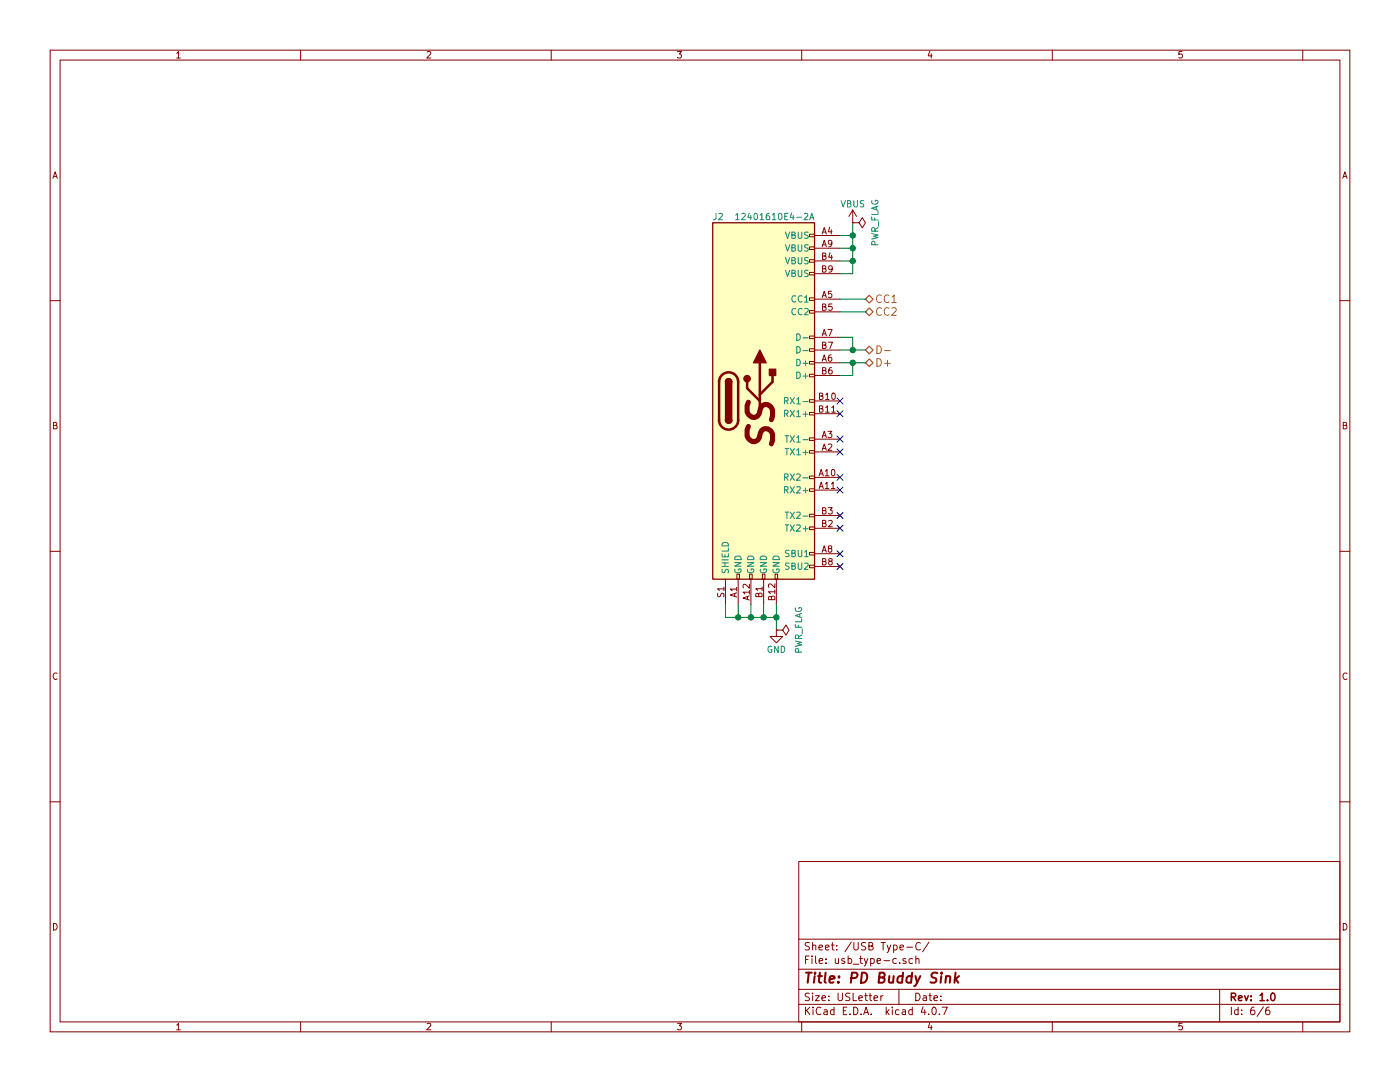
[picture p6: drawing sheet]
<svg xmlns="http://www.w3.org/2000/svg" width="279mm" height="216mm" viewBox="0 0 279 216" stroke-linecap="round" stroke-linejoin="round" font-family="sans-serif">
<g fill="none" stroke="#840000" stroke-width=".2">
<path d="M10 10h259.4v195.9h-259.4zM12 12h255.4v191.9h-255.4zM35.3 10.6l.3-.3v1.3M35.3 11.6h.7M60 10v2M85.2 10.4l.5-.1 .3 .3-.8 1h.8M110 10v2M135.2 10.3h.8l-.4 .5h.3l.1 .2-.1 .5-.2 .1-.5-.1M160 10v2M185.5 10.2l-.3 1h.8M185.9 10.7v.9M210 10v2"/>
<path d="M235.9 10.3h-.6v.6l.1-.1h.5l.1 .5-.3 .3-.4-.1M260 10v2M10.6 35.6l.4-1.3 .4 1.3M10.7 35.2h.6M268 35.6l.4-1.3 .4 1.3M268.1 35.2h.6M10 60h2M161.5 59.4h1.1v.5h-1.1zM161.5 54.4h1.1v.5h-1.1zM161.5 51.8h1.1v.5h-1.1zM161.5 49.3h1.1v.5h-1.1zM161.5 46.7h1.1v.5h-1.1z"/>
<path d="M162.6 47h5M162.6 52.1h5M162.6 59.7h5M162.6 49.5h5M162.6 54.6h5M164.1 46.7l.4-1.3 .4 1.3M164.1 59.4l.4-1.3 .4 1.3M164.1 49.2l.4-1.2 .4 1.2M164.2 51.1l.6-.1v-.4l-.6-.1v1.3h.4l.3-.5-.3-.2M164.2 53.6l.6-.1v-.4l-.6-.1v1.3h.4l.3-.4-.3-.3M164.2 46.3h.6M164.2 59h.6"/>
<path d="M164.2 48.8h.6M165.6 45.3l-.3 1h.8M165.7 50.4l-.3 .9h.7M165.9 45.8v.9M166 58.1h-.6l-.1 .6 .2-.1 .5 .1v.6l-.2 .1-.5-.1M166 50.9v.9M166 48.5l-.2 .2h-.3l-.2-.2 .1-.5h.4l.2 .2a.84 .84 0 0 1-.3 1h-.3M166.1 53.6l-.2 .2h-.3l-.2-.2 .1-.5 .4-.1 .2 .3a.84 .84 0 0 1-.4 1h-.2M170.2 44.5h.1M170.2 44.5h1.2l.7-1.1 .6 1.1-.6 1-.7-1M170.2 41.9l-.8 1.3M170.2 41.9v2.6"/>
<path d="M170.2 41.9l.7 1.3M267.4 60h2M161.5 79.8h1.1v.5h-1.1zM161.5 74.7h1.1v.5h-1.1zM161.5 72.1h1.1v.5h-1.1zM161.5 69.6h1.1v.5h-1.1zM161.5 67.1h1.1v.5h-1.1zM161.5 62h1.1v.5h-1.1zM162.6 62.2h5M162.6 72.4h5M162.6 74.9h5M162.6 67.3h5"/>
<path d="M162.6 69.9h5M163.6 79l.6-.1v-.4l-.6-.1v1.3h.4l.3-.4-.3-.3M164.1 72.1l.4-1.3 .4 1.3M164.1 67l.4-1.3 .4 1.3M164.2 61.2l.6-.1v-.3l-.6-.1v1.2h.4l.3-.4-.3-.3M164.2 73.9l.6-.1v-.3l-.6-.1v1.2h.4l.3-.4-.3-.3M164.2 68.9l.6-.1v-.4l-.6-.1v1.2h.4l.3-.4-.3-.2M164.2 71.7h.6M164.2 66.6h.6M164.8 78.8l.3-.4v1.3M164.8 79.7h.7M165.2 65.7h.9l-.6 1.3"/>
<path d="M165.3 68.3h.8l-.5 1.2M165.9 70.8l-.4 .1-.1 .2-.1 .7 .2 .3 .5-.1v-.5l-.1-.2h-.4l-.2 .2M166 73.4h-.4l-.2 .3v.7l.2 .2 .4-.1 .1-.4-.1-.2-.4-.1-.2 .3M166 60.7h-.6v.5l.2-.1 .4 .1v.6l-.1 .1-.5-.1M166.1 78.5l.2-.1a.67 .67 0 0 1 .4 .7 .67 .67 0 0 1-.4 .6l-.3-.5zM10.7 84.9l.5-.1 .2-.2-.1-.2-.6-.1v1.3h.5l.2-.5-.3-.2M161.5 97.5h1.1v.5h-1.1zM161.5 95h1.1v.5h-1.1zM161.5 89.9h1.1v.5h-1.1zM161.5 87.4h1.1v.5h-1.1zM161.5 82.3h1.1v.5h-1.1zM162.6 90.2h5"/>
<path d="M162.6 87.6h5M162.6 95.3h5M162.6 80h5M162.6 97.8h5M162.6 82.6h5M163.5 94.9l.4-1.2 .4 1.2M163.5 97.5l.4-1.3 .4 1.3M163.6 81.6l.6-.1v-.4l-.6-.1v1.2h.4l.3-.4-.3-.2M163.6 94.6h.6M163.6 97.1h.6M164.1 89.9l.4-1.3 .4 1.3M164.1 87.3l.4-1.2 .4 1.2"/>
<path d="M164.2 89.5h.6M164.2 86.9h.6M164.7 94l.3-.3v1.2M164.7 96.6l.3-.4v1.3M164.7 94.9h.7M164.7 97.5h.7M164.8 81.3l.3-.3v1.2M164.8 82.2h.7M165.2 86.1h.8l-.4 .4 .4 .1v.6l-.2 .1-.6-.1M165.3 88.7l.5-.1 .2 .4-.8 .9h.8M165.9 96.6l.4-.4v1.3M165.9 97.5h.7"/>
<path d="M166 81.3l.3-.3v1.2M166 82.2h.7M166 93.8l.2-.1a.67 .67 0 0 1 .4 .6 .67 .67 0 0 1-.4 .6l-.3-.4zM268.1 84.9l.5-.1 .2-.2-.1-.2-.6-.1v1.3h.5l.2-.5-.3-.2M10 110h2M143.3 118.4v.6h.4l.2-.5 .3-.1 .3 .2-.1 .5M144.5 117.5h-1.3l.4 .4M144.5 117.1v.8M144.8 115.6v5.1M146.6 118.4v.6M147 118.3l-1.3 .4 1.3 .4M147 117.6h-1.3l.4 .3"/>
<path d="M147 117.2v.7M147.1 114.6h.5v1h-.5zM147.3 115.6v5.1M149.2 119v.6M149.6 118.9l-1.3 .4 1.3 .4M149.6 118.2h-1.3l.3 .3M149.6 116.6v.8l-1-.8-.3 .2 .1 .5M149.6 117.8v.7M149.6 114.6h.5v1h-.5zM149.9 115.6v5.1M151.4 118.6l.3-.3 .4 .3v.4h-1.3l.1-.6h.4l.1 .6M152.1 117.5h-1.3l.4 .3"/>
<path d="M152.1 117.1v.7M152.1 114.6h.6v1h-.6zM152.4 115.6v5.1M153.9 119.2l.3-.3 .4 .3v.5h-1.2l.1-.7h.3l.1 .7M154.6 118.1h-1.2l.3 .3M154.6 116.5v.8l-.9-.8-.3 .2 .1 .5M154.6 117.7v.7M154.7 114.6h.5v1h-.5zM154.9 115.6v5.1M161.5 112.8h1.1v.5h-1.1zM161.5 110.2h1.1v.5h-1.1zM161.5 105.2h1.1v.5h-1.1z"/>
<path d="M161.5 102.6h1.1v.5h-1.1zM162.6 105.4h5M162.6 102.9h5M162.6 110.5h5M162.6 113h5M164.1 110.2l.4-1.3 .4 1.3M164.2 104.4l.6-.1v-.4l-.6-.1v1.3h.4l.3-.4-.3-.3M164.2 101.9l.6-.1v-.4l-.6-.1v1.3h.4l.3-.5-.3-.2M164.2 112l.6-.1v-.3l-.6-.1v1.2h.4l.3-.4-.3-.3M164.2 109.8h.6M165.3 101.3h.8l-.4 .5 .3 .1v.5l-.1 .2-.6-.2M165.4 103.9l.5-.1 .2 .4-.8 .9h.8"/>
<path d="M165.5 109.4l-.2-.2 .1-.2 .1-.1 .5 .1v.3l-.6 .2-.1 .2 .1 .4 .1 .1h.3l.2-.3v-.3l-.2-.2M165.6 112l-.2-.2 .1-.3 .5 .1v.3l-.5 .1-.1 .2v.4l.2 .1h.3l.2-.2-.1-.4-.1-.1M267.4 110h2M11.4 134.4a.62 .62 0 0 0-.8 .4 .62 .62 0 0 0 .6 .8l.2-.1M154.9 125.7v1.3h1.3l-1.3 1.3-1.2-1.3h1.2M154.9 125.7h.1M154.9 125.7h1.3l.6-1 .7 1-.7 1-.6-1M268.8 134.4a.62 .62 0 0 0-.8 .4 .62 .62 0 0 0 .6 .8l.2-.1M10 160h2M267.4 160h2M159.4 171.9h108v32h-108zM10.7 184.3a.65 .65 0 0 1 .7 .6 .65 .65 0 0 1-.7 .7z"/>
<path d="M159.4 197.4h108M159.4 193.4h108M159.4 187.4h108M160.8 191.5h.5M161.5 190.8h-.7v1.5M161.5 198.2h-.5l-.3 .3 .1 .3 .7 .3v.4l-.2 .2-.6-.1M161.5 188.1h-.5l-.3 .2 .1 .3 .7 .4v.4l-.2 .2-.6-.1M162.1 190.8v.1M162.1 191.3v1M162.2 198.2v.1M162.2 188.7l.2-.1h.4v1M162.2 188.1v1.5"/>
<path d="M162.2 198.7v1M162.7 198.7h.8l-.8 1h.8M162.8 190.8v1.2l.2 .3M163.4 189.1l.8-.2-.1-.3h-.4l-.3 .2 .1 .7h.6M163.5 191.8l.7-.2-.1-.3h-.4l-.2 .2 .1 .7h.5M164 199.2l.7-.2v-.2l-.4-.1-.3 .2 .1 .7h.6M164.7 189.1l.8-.2-.1-.3h-.4l-.3 .2 .1 .7h.6M164.8 192.1v.2M164.8 191.3v.2M165.4 199.5v.2M165.4 198.8v.1M165.9 188.6h.6"/>
<path d="M166.1 188.1v1.3l.4 .2M166.7 191.3l.1 .9 .3 .1 .2-.2M167 189.4v.2M167 188.6v.2M167.3 198.2v1.2l.2 .3h.3l.3-.3v-1.2M167.3 191.3v1M168.6 191.3a.37 .37 0 0 0-.6 .2v.2l.6 .1v.2l-.2 .3-.4-.1M169.3 191.3h.4l.3 .2-.2 .7h-.5M169.3 190.8v1.5M169.6 198.2h-.6l-.2 .3v.3l.7 .3v.4l-.2 .2-.5-.1M169.9 188l-1.3 1.9M170.3 198.2v1.5h.7"/>
<path d="M170.3 192.4h1.1M170.4 188.1v1.2l.3 .3h.3l.3-.3v-1.2M171.4 199.2l.7-.2v-.2l-.5-.1-.2 .2 .1 .7h.6M171.6 191.3h.5M171.8 190.8v1.2l.3 .3M172.5 191.3l.3 1M172.6 198.7h.5M172.8 198.2v1.3l.3 .2M172.8 188.1h-.6l-.3 .2 .1 .3 .7 .4v.4l-.2 .2-.6-.1M173.2 191.3l-.5 1.3-.2 .2M173.4 188.8l.7-.2v-.4l-.2-.1h-.5v1.5h.6l.2-.2 .1-.3-.4-.3M173.4 198.7h.6"/>
<path d="M173.6 198.2v1.3l.4 .2M173.8 191.3h.4l.3 .2-.2 .7h-.5M173.8 191.3v1.5M174.4 199.2l.7-.2v-.2l-.4-.1-.3 .2 .1 .7h.6M175 191.8l.7-.2v-.3h-.4l-.3 .2 .1 .7h.6M175.8 198.7v1M175.8 188.1h.9M176.2 198.7l-.4 .3M176.3 188.1v1.5M176.4 191.7h1.1M177 188.6l.4 1M177.8 188.6l-.5 1.3-.3 .2"/>
<path d="M178.3 188.6h.5l.2 .2-.1 .7h-.6M178.3 188.6v1.5M178.9 191.3h-.4l-.3 .2 .1 .6 .2 .2 .4-.1M179.4 197.4v3M179.6 192.1v.2M179.6 189.1l.7-.2v-.3h-.5l-.2 .2 .1 .7h.6M180.8 191.3a.37 .37 0 0 0-.6 .2l.1 .2 .5 .1v.2l-.2 .3-.4-.1M181 189h1.1M182.1 191.3h-.4l-.3 .2 .1 .6 .2 .2 .4-.1M182.8 198.2a.76 .76 0 0 1 .8 .7 .76 .76 0 0 1-.8 .8zM182.8 191.4l.2-.1h.4v1M182.8 190.8v1.5"/>
<path d="M183.7 188.2a.71 .71 0 0 0-1 .5 .71 .71 0 0 0 .7 .9l.3-.2M184.3 198.8h.5l.1 .9M184.9 199l-.5 .1-.2 .2 .2 .4 .5-.1M185.4 198.7h.6M185.4 188l-1.3 1.9M185.6 198.2v1.3l.4 .2M186.4 199.2l.7-.2-.1-.2-.4-.1-.2 .2 .1 .7h.5M187.8 199.5v.2M187.8 198.8v.1M243.4 197.4v6.5M268.1 184.3a.65 .65 0 0 1 .7 .6 .65 .65 0 0 1-.7 .7zM35.3 204.5l.3-.3v1.3"/>
<path d="M35.3 205.5h.7M60 203.9v2M85.2 204.3l.5-.1 .3 .3-.8 1h.8M110 203.9v2M135.2 204.2h.8l-.4 .5h.3l.1 .2-.1 .5-.2 .1-.5-.1M159.4 200.4h108M160 203.9v2M160.8 201v1.5M161 201.6l.6 .9M161.6 201l-.8 .8M162.3 201v.1M162.3 201.5v1"/>
<path d="M163.8 201.1a.71 .71 0 0 0-1 .5 .71 .71 0 0 0 .8 .9l.2-.2M164.5 201.5h.5l.1 1M165.1 201.8l-.5 .1-.2 .2 .2 .4 .5-.1M166.4 201.5h-.4l-.3 .3 .1 .5 .2 .2 .4-.1M166.4 201v1.5M168.3 201.7h.5M169 201h-.7v1.5h.7M169.6 202.3v.2M170.4 201a.76 .76 0 0 1 .8 .7 .76 .76 0 0 1-.8 .8zM171.9 202.3v.2M172.4 202.5l.4-1.5 .6 1.5M172.5 202h.7"/>
<path d="M173.9 202.3v.2M176.9 201v1.5M177 201.9l.4 .6M177.4 201.5l-.5 .5M178.1 201v.1M178.1 201.5v1M179.4 201.5h-.4l-.3 .3 .1 .5 .2 .2 .4-.1M180.1 201.5h.6v1M180.7 201.8l-.5 .1-.2 .2 .2 .4 .5-.1M182.1 201.5h-.5l-.2 .3v.5l.2 .2 .5-.1M182.1 201v1.5M184.2 200.9l-.4 1.1h1"/>
<path d="M184.6 201.5v1M185.3 202.3v.2M185.5 204.1l-.3 1h.8M185.9 204.6v.9M186.1 201.1l.2-.1a.8 .8 0 0 1 .6 .7 .8 .8 0 0 1-.6 .8l-.2-.2-.1-.4zM187.5 202.3v.2M188 201h1.1l-.7 1.5M210 203.9v2M235.9 204.2h-.6v.6l.1-.1h.5l.1 .5-.3 .3-.4-.1M245.7 201v1.5M247.1 201.5h-.4l-.3 .3 .1 .5 .2 .2 .4-.1M247.1 201v1.5"/>
<path d="M247.8 202.3v.2M247.8 201.5v.2M250.3 201h-.4a1.11 1.11 0 0 0-.2 1.4l.5 .1 .2-.2v-.5l-.2-.3-.5 .1-.1 .2M252.1 200.9l-1.2 1.9M253.3 201h-.4a1.11 1.11 0 0 0-.2 1.4l.5 .1 .2-.2v-.5l-.2-.3-.5 .1-.1 .2M260 203.9v2"/>
</g>
<path d="M245.7 199l.8-.1 .1-.2-.1-.4-.2-.1h-.6v1.5M246.1 199l.5 .7M247.2 199.2l.7-.2-.1-.2-.4-.1-.2 .2v.7h.6M248.4 198.7l.3 1 .4-1M249.7 199.5v.2M249.7 198.8v.1M251.5 198.6l.4-.4v1.5M251.5 199.7h.8M253 199.5v.2M253.7 198.3l.2-.1a.8 .8 0 0 1 .6 .7 .8 .8 0 0 1-.6 .8l-.2-.2-.1-.4z" fill="none" stroke="#840000" stroke-width=".3"/>
<g fill="none" stroke="#840000" stroke-width=".41">
<path d="M160.9 194.1h1.1M161.4 194.1l-.2 2M162.6 194.8l-.2 1.3M162.7 194.1l-.1 .2 .2-.1-.1-.1-.1 .2M163.3 194.8h.7M163.6 194.1l-.2 1.7 .1 .2 .4 .1M164.8 194.1l-.2 1.7 .2 .3M165.6 195.4l.9-.2v-.4h-.8l-.2 1 .3 .3 .5-.1M167.3 195.9l.1 .1-.1 .1-.1-.1 .1-.1v.2M167.5 194.8l-.1 .2-.1-.1 .2-.1-.1 .2M169.9 195.1l1-.1a.56 .56 0 0 0 .1-.8l-1-.1-.2 2M172 194.1a.97 .97 0 0 1 1.1 .6 .97 .97 0 0 1-.3 1.1l-.5 .3h-.5z"/>
<path d="M175.5 195l.8-.1a.46 .46 0 0 0 .3-.4 .46 .46 0 0 0-.4-.4h-.6l-.3 2 1-.1a.54 .54 0 0 0 .1-.9l-.3-.1M177.5 194.8l-.1 1.2a.56 .56 0 0 0 .8-.1M178.4 194.8l-.2 1.3M180.2 194.8a.7 .7 0 0 0-1.1 .3v.8l.3 .2 .6-.1M180.2 194.1l-.2 2M182 194.8a.7 .7 0 0 0-1.1 .3v.8l.3 .2 .6-.1M182 194.1l-.2 2M182.7 194.8l.3 1.3M183.7 194.8l-.9 1.8-.4 .2M187.1 194.2l-.8-.1-.3 .2-.1 .4a.81 .81 0 0 0 .9 .5l.1 .3-.2 .5-.2 .1-.8-.1M187.9 194.8l-.2 1.3M187.9 194.1v.2l.1-.1-.1-.1v.2"/>
<path d="M188.8 194.9l.3-.1h.5l-.1 1.3M188.8 194.8l-.1 1.3M190.7 194.1l-.2 2M190.7 195.3l.5 .8M191.4 194.8l-.9 .7"/>
</g>
<path d="M175.9 59a.72 .72 0 0 0-1 .5 .72 .72 0 0 0 .7 .9l.3-.2M177.4 59a.72 .72 0 0 0-1 .5 .72 .72 0 0 0 .7 .9l.3-.2M178 59.3l.4-.4v1.5M175 71.6a.77 .77 0 0 1 .9 .7 .77 .77 0 0 1-.9 .8zM175 69a.77 .77 0 0 1 .9 .8 .77 .77 0 0 1-.9 .7zM175.9 61.5a.72 .72 0 0 0-1 .5 .72 .72 0 0 0 .7 .9l.3-.1M176.5 72.5h1.2M176.5 70h1.2M177.1 71.9v1.2M177.4 61.5a.72 .72 0 0 0-1 .5 .72 .72 0 0 0 .7 .9l.3-.1M178 61.5l.6-.1 .3 .4-1 1.1h1M178 60.4h.9" fill="none" stroke="#848400" stroke-width=".2"/>
<path d="M173.5 58.9l.7 .8-.7 .8-.8-.8zM172.7 72.4l.8-.8 .7 .8-.7 .8zM173.5 61.5l.7 .7-.7 .8-.8-.8zM173.5 69.1l.7 .8-.7 .7-.8-.7z" fill="none" stroke="#848400" stroke-width=".25"/>
<path d="M142.2 44.5h20.4v71.1h-20.4z" fill="#ffffc2" stroke="#ffffc2" stroke-width=".2"/>
<path d="M142.2 44.5h20.4v71.1h-20.4zM144.8 76.2v-.1a.64 .64 0 0 1 .6-.5 .64 .64 0 0 1 .6 .6M144.8 83.8v.1a.64 .64 0 0 0 .6 .6 .64 .64 0 0 0 .6-.7" fill="none" stroke="#840000" stroke-width=".25"/>
<path d="M149.4 85.1l-.3 .7v1.2a1.26 1.26 0 0 0 1.1 1.1 1.26 1.26 0 0 0 1.3-.8l.3-.9a1.24 1.24 0 0 1 1.3-.9 1.24 1.24 0 0 1 1.1 1.2v1.2l-.3 .7M149.4 80.3l-.3 .6v1.3a1.26 1.26 0 0 0 1.1 1.1 1.26 1.26 0 0 0 1.3-.8l.3-1a1.24 1.24 0 0 1 1.3-.8 1.24 1.24 0 0 1 1.1 1.1v1.2l-.3 .7" fill="none" stroke="#840000" stroke-width="1"/>
<g fill="#840000" stroke="#840000" stroke-width=".25">
<path d="M144.8 83.8l1.2 .1a.64 .64 0 0 1-.6 .6 .64 .64 0 0 1-.6-.7z"/>
<path d="M145 75.7a.62 .62 0 0 1 .7-.1 .62 .62 0 0 1 .3 .6h-1.2z"/>
<path d="M144.8 76.2h1.2v7.6h-1.2z"/>
<path d="M153.5 73.7h1.3v1.2h-1.3z"/>
<path d="M151.6 69.9l1.3 2.5h-2.5z"/>
<circle cx="149.1" cy="75.6" r=".63"/>
</g>
<path d="M143.9 75a1.9 1.9 0 0 1 2.2-.6 1.9 1.9 0 0 1 1.2 1.8v7.6a1.9 1.9 0 0 1-1.9 1.9 1.9 1.9 0 0 1-1.9-1.9v-7.8zM149.1 76.2v1.3l2.5 2.5M151.6 72.4v8.9M154.2 74.9v1.3l-2.6 2.5" fill="none" stroke="#840000" stroke-width=".51"/>
<g fill="none" stroke="#008484" stroke-width=".2">
<path d="M142.9 42.6l-.1 1-.4 .2M143.5 42.7l.4-.1 .3 .3-.8 .9h.8M146.8 42.9l.4-.3v1.2M146.8 43.8h.7M148 42.7l.5-.1 .2 .3-.7 .9h.7M149.5 42.5l-.2 .9h.7M149.8 43v.8M150.6 42.7l.1-.1a.67 .67 0 0 1 .5 .6 .67 .67 0 0 1-.5 .6l-.2-.4zM151.7 42.9l.3-.3v1.2M151.7 43.8h.7M153.5 42.6h-.4l-.1 .3-.1 .7 .2 .2 .5-.1v-.4l-.1-.2h-.4l-.2 .2M154.1 42.9l.4-.3v1.2"/>
<path d="M154.1 43.8h.7M155.4 42.7l.2-.1a.67 .67 0 0 1 .5 .6 .67 .67 0 0 1-.5 .6l-.3-.4zM156.6 43.2h.4M156.8 46.3l.4 1.3 .4-1.3M156.8 51.4l.4 1.3 .4-1.3M156.8 48.8l.4 1.3 .4-1.3M156.8 53.9l.4 1.3 .4-1.3M157.2 42.6h-.6v1.2h.6M158 42.5l-.3 .9h.8M158 46.9l.6-.1v-.4l-.6-.1v1.3h.5l.2-.5-.2-.2M158 52l.6-.1v-.4l-.6-.1v1.3h.5l.2-.5-.2-.2M158 49.4l.6-.1v-.4l-.6-.1v1.3h.5l.2-.4-.2-.3"/>
<path d="M158 54.5l.6-.1v-.4l-.6-.1v1.3h.5l.2-.4-.2-.3M158.3 43v.8M158.8 59.1a.61 .61 0 0 0-.8 .5 .61 .61 0 0 0 .6 .7l.2-.2M159 43.4h.9M159.3 46.3v1l.2 .3h.3l.2-.3v-1M159.3 51.4v1l.2 .3h.3l.2-.3v-1M159.3 48.8v1.1l.2 .2h.3l.2-.2v-1.1M159.3 53.9v1l.2 .3h.3l.2-.3v-1M160.1 59.1a.61 .61 0 0 0-.8 .5 .61 .61 0 0 0 .5 .7l.3-.2M160.5 42.7l.5-.1 .2 .3-.8 .9h.8M160.6 59.4l.3-.4v1.3M161.3 46.4h-.7v.4l.6 .2 .1 .3-.2 .3-.5-.1"/>
<path d="M161.3 51.4l-.7 .1v.4l.6 .2 .1 .3-.2 .3-.5-.1M161.3 48.9l-.5-.1-.2 .3 .1 .3 .5 .2v.4l-.1 .1-.5-.1M161.3 54h-.7v.4l.6 .2 .1 .3-.2 .3-.5-.1M161.6 43.8l.4-1.2 .4 1.2M161.7 43.5h.6M167.9 40l.4 1.3 .4-1.3M169.1 40.6l.6-.1v-.4l-.6-.1v1.3h.5l.2-.4-.2-.3M170.4 40v1l.2 .3h.3l.2-.3v-1M172.4 40.1h-.7v.4l.6 .2 .1 .3-.2 .3-.5-.1M174 46.6l1.2 .3-.9 .2 .9 .3-1.2 .3M174 43.3v.6h1.2M174 40a.59 .59 0 0 0 .6 .7 .59 .59 0 0 0 .6-.7h-.5v.2"/>
<path d="M174.5 43.5v.4M174.6 48.8l-.1-.6h-.4l-.1 .6h1.2M174.6 46.1l-.1-.6h-.4l-.1 .6h1.2M174.9 41.2v.6M175.2 42.2v.6h-1.2M175.2 41.1l-1.2 .5 1.2 .4M175.2 45.4l-.6 .4M175.3 44.2v1M156.6 80l.6-.1v-.5l-.6-.1v1.3M156.9 80l.4 .6M157.7 79.3l.8 1.3M158.5 79.3l-.8 1.3"/>
<path d="M158.8 61.6a.61 .61 0 0 0-.8 .5 .61 .61 0 0 0 .6 .7l.2-.1M159 71.7a.64 .64 0 0 1 .7 .6 .64 .64 0 0 1-.7 .7zM159 74.2a.64 .64 0 0 1 .7 .7 .64 .64 0 0 1-.7 .6zM159 66.6a.64 .64 0 0 1 .7 .7 .64 .64 0 0 1-.7 .6zM159 69.2a.64 .64 0 0 1 .7 .6 .64 .64 0 0 1-.7 .6zM159 79.7l.4-.4v1.3M160.1 61.6a.61 .61 0 0 0-.8 .5 .61 .61 0 0 0 .5 .7l.3-.1M160.3 72.5h.9M160.3 75h.9M160.3 67.4h.9M160.3 70h.9M160.6 61.6l.5-.1 .2 .4-.8 .9h.8"/>
<path d="M160.6 60.3h.7M160.8 72v1M160.8 74.5v1M156.6 95.2l.6-.1v-.4l-.6-.1v1.2M156.6 97.8l.6-.1v-.5l-.6-.1v1.3M156.6 82.5l.6-.1v-.4l-.6-.1v1.2M156.7 89.5h.7M156.7 86.9h.7M156.9 95.2l.4 .6M156.9 97.8l.4 .6M156.9 82.5l.4 .6M157 86.9v1.3"/>
<path d="M157 89.5v1.3M157.7 89.5l.8 1.3M157.7 86.9l.8 1.3M157.7 94.6l.8 1.2M157.7 97.1l.8 1.3M157.7 81.9l.8 1.2M158.5 89.5l-.8 1.3M158.5 86.9l-.8 1.3M158.5 94.6l-.8 1.2M158.5 97.1l-.8 1.3M158.5 81.9l-.8 1.2M159 89.8l.4-.3v1.3"/>
<path d="M159 87.3l.4-.4v1.3M159 94.7l.5-.1 .2 .3-.8 .9h.8M159 97.2l.5-.1 .2 .4-.8 .9h.8M159 82.2l.4-.3v1.2M159 90.8h.7M159 88.2h.7M159 80.6h.7M159 83.1h.7M160.3 90.3h.9M160.3 87.7h.9M160.3 95.4h.9M160.3 80.1h.9"/>
<path d="M160.3 97.9h.9M160.3 82.7h.9M160.8 82.2v.9M160.8 89.8v1M160.8 97.4v1M144.1 110.5v.6h1.3v-.6M144.1 113h1.3M144.1 112.3h1.3M144.1 111.7h1.3M144.1 113.6l.1 .6h.4l.2-.5 .3-.1 .3 .2-.1 .5M144.1 108.5a.69 .69 0 0 1 .8-.2 .69 .69 0 0 1 .5 .6h-1.3zM144.7 110.7v.4"/>
<path d="M144.7 112.3v.7M145.4 109.3v.7h-1.3M146.6 112.3h1.3l-1.3 .7h1.3M146.7 113.6a.59 .59 0 0 0 .6 .7 .59 .59 0 0 0 .5-.7l-.5-.1v.3M146.7 111.2a.69 .69 0 0 1 .8-.2 .69 .69 0 0 1 .4 .7h-1.3zM149.2 112.3h1.2l-1.2 .7h1.2M149.2 113.6a.59 .59 0 0 0 .6 .7 .59 .59 0 0 0 .6-.7l-.5-.1v.3M149.2 111.2a.69 .69 0 0 1 .8-.2 .69 .69 0 0 1 .4 .7h-1.2zM151.7 112.3h1.3l-1.3 .7h1.3M151.8 113.6a.59 .59 0 0 0 .5 .7 .59 .59 0 0 0 .6-.7l-.5-.1v.3M151.8 111.2a.69 .69 0 0 1 .7-.2 .69 .69 0 0 1 .5 .7h-1.3zM154.3 112.3h1.2l-1.2 .7h1.2"/>
<path d="M154.3 113.6a.59 .59 0 0 0 .6 .7 .59 .59 0 0 0 .5-.7l-.4-.1v.3M154.3 111.2a.69 .69 0 0 1 .8-.2 .69 .69 0 0 1 .4 .7h-1.2zM156.7 104.7h.7M156.7 102.2h.7M157 102.2v1.3M157 104.7v1.3M157.5 109.9l-.5-.1-.2 .2 .1 .3 .5 .3v.3l-.1 .2-.5-.1M157.5 112.4l-.5-.1-.2 .3 .1 .3 .5 .2v.4l-.1 .1-.5-.1M157.7 104.7l.8 1.3M157.7 102.2l.8 1.3M158 110.4l.6-.1v-.4l-.6-.1v1.3h.5l.2-.5-.2-.2M158 112.9l.6-.1v-.4l-.6-.1v1.3h.5l.2-.4-.2-.3"/>
<path d="M158.5 104.7l-.8 1.3M158.5 102.2l-.8 1.3M159 104.8l.5-.1 .2 .4-.8 .9h.8M159 102.3l.5-.1 .2 .3-.8 1h.8M159.3 109.8v1l.2 .3h.3l.2-.3v-1M159.3 112.3v1.1l.2 .2h.3l.2-.2v-1.1M160.3 105.5h.9M160.3 103h.9M160.6 110.2l.3-.4v1.3M160.6 112.4l.5-.1 .2 .4-.8 .9h.8M160.6 111.1h.7M160.8 105v1"/>
<path d="M154 129a.59 .59 0 0 0-.7 .6 .59 .59 0 0 0 .7 .5v-.5h-.2M155.3 128.9v1.3l-.7-1.3v1.3M155.9 128.9a.64 .64 0 0 1 .7 .7 .64 .64 0 0 1-.7 .6zM158.7 127.9l1.3 .3-.9 .2 .9 .3-1.3 .3M158.7 124.6v.6h1.3M158.8 121.3a.59 .59 0 0 0 .5 .7 .59 .59 0 0 0 .6-.7h-.5v.2M159.3 124.7v.5M159.4 130.1l-.1-.6h-.5l-.1 .6h1.3M159.4 127.4l-.1-.6-.5-.1-.1 .7h1.3M159.6 122.5v.6M160 123.5v.6h-1.3M160 122.4l-1.3 .4 1.3 .4"/>
<path d="M160 126.7l-.6 .4M160.1 125.5v.9"/>
</g>
<g fill="none" stroke="#008400" stroke-width=".2">
<path d="M167.6 52.1h2.6M167.6 49.5h2.6M167.6 47h2.6M167.6 59.7h5.1M170.2 44.5v10.1h-2.6M167.6 67.3h2.6v2.6M167.6 62.2h5.1M167.6 69.9h5.1M167.6 72.4h5.1M170.2 72.4v2.5h-2.6M144.8 120.7v2.5h10.1M147.3 120.7v2.5"/>
<path d="M149.9 120.7v2.5M152.4 120.7v2.5M154.9 120.7v5"/>
</g>
<g fill="#008400" stroke="#008400" stroke-width=".25">
<circle cx="170.2" cy="52.1" r=".51"/>
<circle cx="170.2" cy="49.5" r=".51"/>
<circle cx="170.2" cy="47" r=".51"/>
<circle cx="170.2" cy="72.4" r=".51"/>
<circle cx="170.2" cy="69.9" r=".51"/>
<circle cx="154.9" cy="123.2" r=".51"/>
<circle cx="152.4" cy="123.2" r=".51"/>
<circle cx="149.9" cy="123.2" r=".51"/>
<circle cx="147.3" cy="123.2" r=".51"/>
</g>
<g fill="none" stroke="#000084" stroke-width=".2">
<path d="M167 79.4l1.2 1.2M168.2 79.4l-1.2 1.2M167 81.9l1.2 1.3M167 87l1.2 1.2M167 89.6l1.2 1.2M167 94.6l1.2 1.3M167 97.2l1.2 1.2M168.2 81.9l-1.2 1.3M168.2 87l-1.2 1.2M168.2 89.6l-1.2 1.2M168.2 94.6l-1.2 1.3M168.2 97.2l-1.2 1.2"/>
<path d="M167 102.3l1.2 1.2M167 104.8l1.2 1.2M167 109.9l1.2 1.2M167 112.4l1.2 1.2M168.2 102.3l-1.2 1.2M168.2 104.8l-1.2 1.2M168.2 109.9l-1.2 1.2M168.2 112.4l-1.2 1.2"/>
</g>
</svg>
